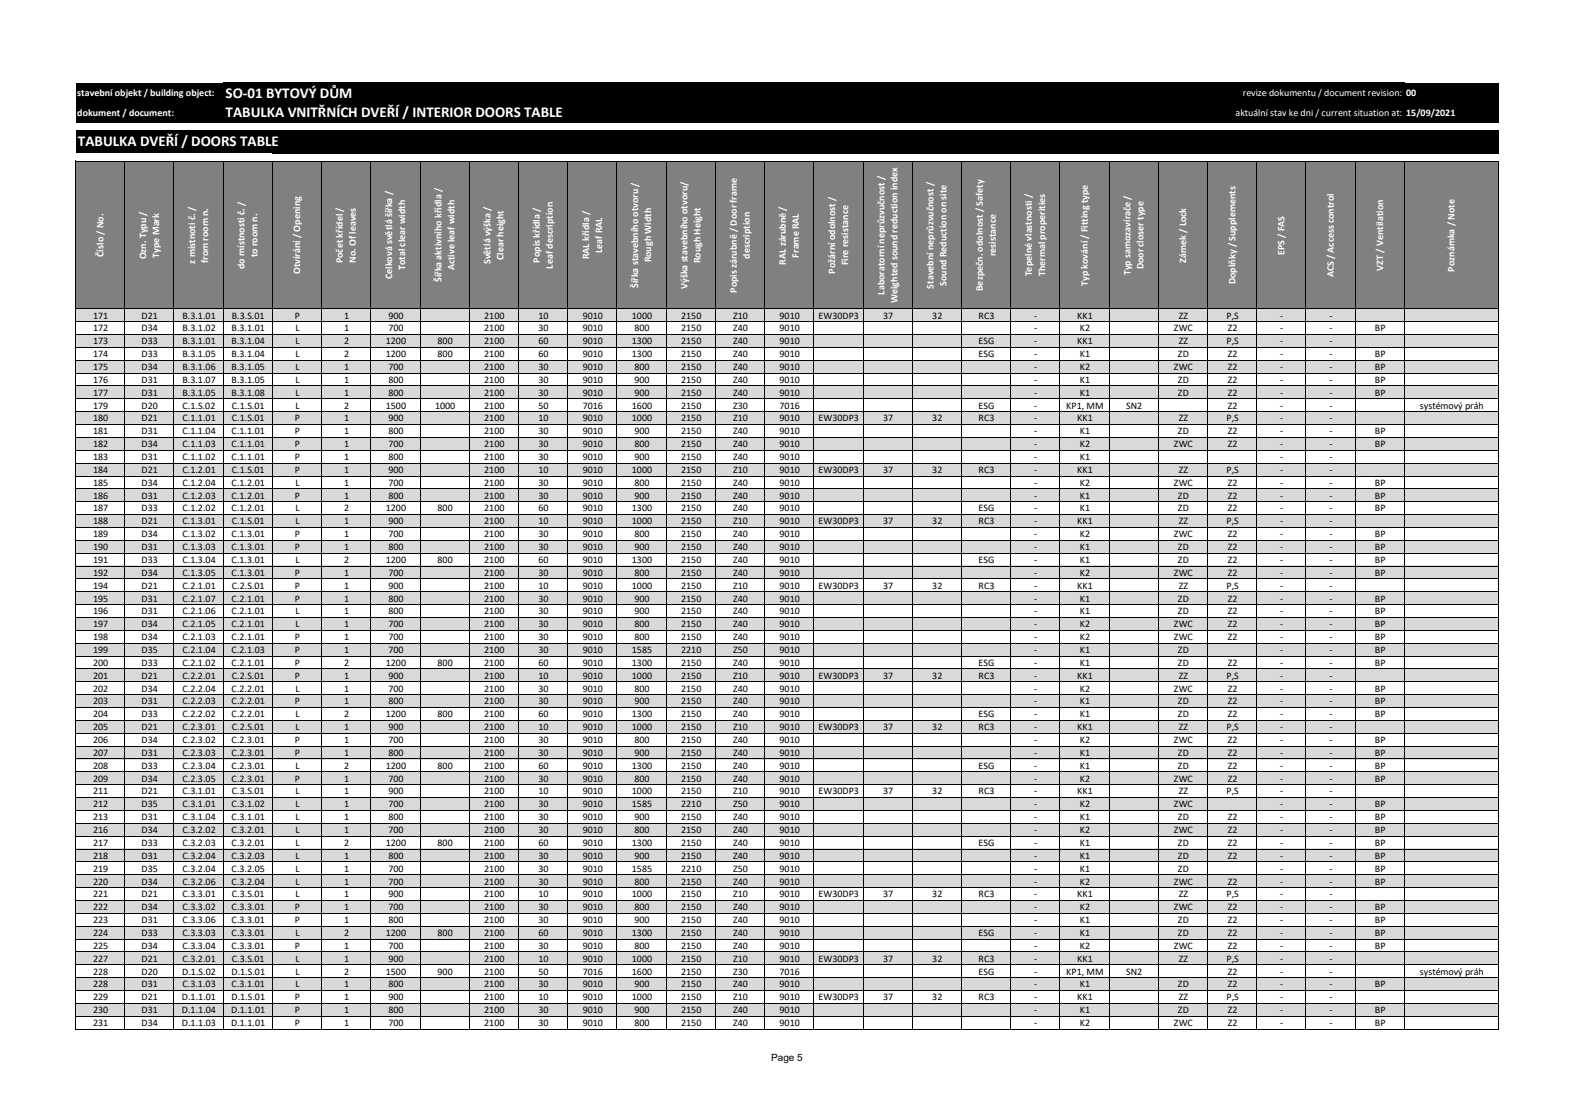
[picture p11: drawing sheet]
<svg xmlns="http://www.w3.org/2000/svg" width="420mm" height="297mm" viewBox="0 0 420 297" stroke-linecap="round" stroke-linejoin="round" font-family="sans-serif">
<defs><g id="words">
<g font-size="4" fill="#fff">
<text x="60.2" y="26.1">SO-01 BYTOVÝ DŮM</text>
<text x="60.2" y="31.3">TABULKA VNITŘNÍCH DVEŘÍ / INTERIOR DOORS TABLE</text>
<text x="20.8" y="38.9">TABULKA DVEŘÍ / DOORS TABLE</text>
</g>
<g font-size="2.7" fill="#fff">
<text x="20.6" y="25.7">stavební objekt / building object:</text>
<text x="331.4" y="25.7">revize dokumentu / document revision: 00</text>
<text x="20.6" y="30.9">dokument / document:</text>
<text x="329.5" y="30.9">aktuální stav ke dni / current situation at: 15/09/2021</text>
<text x="27.6" y="68.5" transform="rotate(-90 27.6 68.5)">Číslo / No.</text>
<text x="38.9" y="69.2" transform="rotate(-90 38.9 69.2)">Ozn. Typu /</text>
<text x="42.4" y="68.7" transform="rotate(-90 42.4 68.7)">Type Mark</text>
<text x="52.1" y="70.3" transform="rotate(-90 52.1 70.3)">z místnoti č. /</text>
<text x="55.5" y="70.1" transform="rotate(-90 55.5 70.1)">from room n.</text>
<text x="65.2" y="71.7" transform="rotate(-90 65.2 71.7)">do místnosti č. /</text>
<text x="68.7" y="68.6" transform="rotate(-90 68.7 68.6)">to room n.</text>
<text x="91.4" y="70.2" transform="rotate(-90 91.4 70.2)">Počet křídel /</text>
<text x="94.9" y="70.2" transform="rotate(-90 94.9 70.2)">No. Of leaves</text>
<text x="130.8" y="70.4" transform="rotate(-90 130.8 70.4)">Světlá výška /</text>
<text x="134.3" y="69.4" transform="rotate(-90 134.3 69.4)">Clear height</text>
<text x="144" y="70" transform="rotate(-90 144 70)">Popis křídla /</text>
<text x="147.4" y="71.6" transform="rotate(-90 147.4 71.6)">Leaf description</text>
<text x="157.1" y="69.1" transform="rotate(-90 157.1 69.1)">RAL křídla /</text>
<text x="160.5" y="67.5" transform="rotate(-90 160.5 67.5)">Leaf RAL</text>
<text x="173.7" y="70" transform="rotate(-90 173.7 70)">Rough Width</text>
<text x="186.8" y="70.2" transform="rotate(-90 186.8 70.2)">Rough Height</text>
<text x="199.9" y="69" transform="rotate(-90 199.9 69)">description</text>
<text x="209.6" y="70.5" transform="rotate(-90 209.6 70.5)">RAL zárubně /</text>
<text x="213" y="68.7" transform="rotate(-90 213 68.7)">Frame RAL</text>
<text x="226.2" y="70.7" transform="rotate(-90 226.2 70.7)">Fire resistance</text>
<text x="265.5" y="68.3" transform="rotate(-90 265.5 68.3)">resistance</text>
<text x="304.9" y="71.8" transform="rotate(-90 304.9 71.8)">Door closer type</text>
<text x="316.3" y="70.1" transform="rotate(-90 316.3 70.1)">Zámek / Lock</text>
<text x="342.6" y="68" transform="rotate(-90 342.6 68)">EPS / FAS</text>
<text x="80.1" y="73.1" transform="rotate(-90 80.1 73.1)">Otvírání / Opening</text>
<text x="104.6" y="74.4" transform="rotate(-90 104.6 74.4)">Celková světlá šířka /</text>
<text x="108" y="72" transform="rotate(-90 108 72)">Total clear width</text>
<text x="117.7" y="75.2" transform="rotate(-90 117.7 75.2)">Šířka aktivního křídla /</text>
<text x="121.2" y="72.1" transform="rotate(-90 121.2 72.1)">Active leaf width</text>
<text x="170.2" y="76.8" transform="rotate(-90 170.2 76.8)">Šířka stavebního otvoru /</text>
<text x="183.3" y="77.1" transform="rotate(-90 183.3 77.1)">Výška stavebního otvoru/</text>
<text x="222.7" y="72.9" transform="rotate(-90 222.7 72.9)">Požární odolnost /</text>
<text x="248.9" y="76.9" transform="rotate(-90 248.9 76.9)">Stavební neprůzvučnost /</text>
<text x="252.4" y="76.2" transform="rotate(-90 252.4 76.2)">Sound Reduction on site</text>
<text x="262.1" y="77.6" transform="rotate(-90 262.1 77.6)">Bezpečn. odolnost / Safety</text>
<text x="275.2" y="73.7" transform="rotate(-90 275.2 73.7)">Tepelné vlastnosti /</text>
<text x="278.7" y="73.7" transform="rotate(-90 278.7 73.7)">Thermal properities</text>
<text x="290.1" y="76.2" transform="rotate(-90 290.1 76.2)">Typ kování / Fitting type</text>
<text x="301.4" y="73.4" transform="rotate(-90 301.4 73.4)">Typ samozavírače /</text>
<text x="329.4" y="75.8" transform="rotate(-90 329.4 75.8)">Doplňky / Supplements</text>
<text x="355.7" y="74" transform="rotate(-90 355.7 74)">ACS / Access control</text>
<text x="368.8" y="72.1" transform="rotate(-90 368.8 72.1)">VZT / Ventilation</text>
<text x="387.9" y="72.4" transform="rotate(-90 387.9 72.4)">Poznámka / Note</text>
<text x="196.4" y="78.1" transform="rotate(-90 196.4 78.1)">Popis zárubně / Door frame</text>
<text x="235.8" y="78.5" transform="rotate(-90 235.8 78.5)">Laboratorní neprůzvučnost /</text>
<text x="239.3" y="80.9" transform="rotate(-90 239.3 80.9)">Weighted sound reduction index</text>
</g>
<g font-size="2.7">
<text x="24.8" y="84.9">171</text>
<text x="24.8" y="88.4">172</text>
<text x="37.8" y="84.9">D21</text>
<text x="37.8" y="88.4">D34</text>
<text x="48.6" y="84.9">B.3.1.01</text>
<text x="48.6" y="88.4">B.3.1.02</text>
<text x="61.8" y="88.4">B.3.1.01</text>
<text x="61.8" y="84.9">B.3.S.01</text>
<text x="78.6" y="84.9">P</text>
<text x="78.8" y="88.4">L</text>
<text x="91.8" y="84.9">1</text>
<text x="91.8" y="88.4">1</text>
<text x="103.6" y="84.9">900</text>
<text x="103.6" y="88.4">700</text>
<text x="129.1" y="84.9">2100</text>
<text x="129.1" y="88.4">2100</text>
<text x="143.6" y="84.9">10</text>
<text x="143.6" y="88.4">30</text>
<text x="155.4" y="84.9">9010</text>
<text x="155.4" y="88.4">9010</text>
<text x="168.5" y="84.9">1000</text>
<text x="169.2" y="88.4">800</text>
<text x="181.6" y="84.9">2150</text>
<text x="181.6" y="88.4">2150</text>
<text x="195.5" y="84.9">Z10</text>
<text x="195.5" y="88.4">Z40</text>
<text x="207.9" y="84.9">9010</text>
<text x="207.9" y="88.4">9010</text>
<text x="218.3" y="84.9">EW30DP3</text>
<text x="235.5" y="84.9">37</text>
<text x="248.6" y="84.9">32</text>
<text x="261" y="84.9">RC3</text>
<text x="275.8" y="84.9">-</text>
<text x="275.8" y="88.4">-</text>
<text x="287.3" y="84.9">KK1</text>
<text x="287.9" y="88.4">K2</text>
<text x="313" y="88.4">ZWC</text>
<text x="314.3" y="84.9">ZZ</text>
<text x="327.1" y="84.9">P,S</text>
<text x="327.4" y="88.4">Z2</text>
<text x="341.4" y="84.9">-</text>
<text x="341.4" y="88.4">-</text>
<text x="354.5" y="84.9">-</text>
<text x="354.5" y="88.4">-</text>
<text x="366.6" y="88.4">BP</text>
<text x="24.8" y="91.8">173</text>
<text x="24.8" y="95.2">174</text>
<text x="37.8" y="91.8">D33</text>
<text x="37.8" y="95.2">D33</text>
<text x="48.6" y="91.8">B.3.1.01</text>
<text x="48.6" y="95.2">B.3.1.05</text>
<text x="61.8" y="91.8">B.3.1.04</text>
<text x="61.8" y="95.2">B.3.1.04</text>
<text x="78.8" y="91.8">L</text>
<text x="78.8" y="95.2">L</text>
<text x="91.8" y="91.8">2</text>
<text x="91.8" y="95.2">2</text>
<text x="102.9" y="91.8">1200</text>
<text x="102.9" y="95.2">1200</text>
<text x="116.7" y="91.8">800</text>
<text x="116.7" y="95.2">800</text>
<text x="129.1" y="91.8">2100</text>
<text x="129.1" y="95.2">2100</text>
<text x="143.6" y="91.8">60</text>
<text x="143.6" y="95.2">60</text>
<text x="155.4" y="91.8">9010</text>
<text x="155.4" y="95.2">9010</text>
<text x="168.5" y="91.8">1300</text>
<text x="168.5" y="95.2">1300</text>
<text x="181.6" y="91.8">2150</text>
<text x="181.6" y="95.2">2150</text>
<text x="195.5" y="91.8">Z40</text>
<text x="195.5" y="95.2">Z40</text>
<text x="207.9" y="91.8">9010</text>
<text x="207.9" y="95.2">9010</text>
<text x="261" y="91.8">ESG</text>
<text x="261" y="95.2">ESG</text>
<text x="275.8" y="91.8">-</text>
<text x="275.8" y="95.2">-</text>
<text x="287.3" y="91.8">KK1</text>
<text x="287.9" y="95.2">K1</text>
<text x="314.1" y="95.2">ZD</text>
<text x="314.3" y="91.8">ZZ</text>
<text x="327.1" y="91.8">P,S</text>
<text x="327.4" y="95.2">Z2</text>
<text x="341.4" y="91.8">-</text>
<text x="341.4" y="95.2">-</text>
<text x="354.5" y="91.8">-</text>
<text x="354.5" y="95.2">-</text>
<text x="366.6" y="95.2">BP</text>
<text x="24.8" y="98.7">175</text>
<text x="37.8" y="98.7">D34</text>
<text x="48.6" y="98.7">B.3.1.06</text>
<text x="61.8" y="98.7">B.3.1.05</text>
<text x="78.8" y="98.7">L</text>
<text x="91.8" y="98.7">1</text>
<text x="103.6" y="98.7">700</text>
<text x="129.1" y="98.7">2100</text>
<text x="143.6" y="98.7">30</text>
<text x="155.4" y="98.7">9010</text>
<text x="169.2" y="98.7">800</text>
<text x="181.6" y="98.7">2150</text>
<text x="195.5" y="98.7">Z40</text>
<text x="207.9" y="98.7">9010</text>
<text x="275.8" y="98.7">-</text>
<text x="287.9" y="98.7">K2</text>
<text x="313" y="98.7">ZWC</text>
<text x="327.4" y="98.7">Z2</text>
<text x="341.4" y="98.7">-</text>
<text x="354.5" y="98.7">-</text>
<text x="366.6" y="98.7">BP</text>
<text x="24.8" y="102.1">176</text>
<text x="24.8" y="105.5">177</text>
<text x="37.8" y="102.1">D31</text>
<text x="37.8" y="105.5">D31</text>
<text x="48.6" y="102.1">B.3.1.07</text>
<text x="48.6" y="105.5">B.3.1.05</text>
<text x="61.8" y="102.1">B.3.1.05</text>
<text x="61.8" y="105.5">B.3.1.08</text>
<text x="78.8" y="102.1">L</text>
<text x="78.8" y="105.5">L</text>
<text x="91.8" y="102.1">1</text>
<text x="91.8" y="105.5">1</text>
<text x="103.6" y="102.1">800</text>
<text x="103.6" y="105.5">800</text>
<text x="129.1" y="102.1">2100</text>
<text x="129.1" y="105.5">2100</text>
<text x="143.6" y="102.1">30</text>
<text x="143.6" y="105.5">30</text>
<text x="155.4" y="102.1">9010</text>
<text x="155.4" y="105.5">9010</text>
<text x="169.2" y="102.1">900</text>
<text x="169.2" y="105.5">900</text>
<text x="181.6" y="102.1">2150</text>
<text x="181.6" y="105.5">2150</text>
<text x="195.5" y="102.1">Z40</text>
<text x="195.5" y="105.5">Z40</text>
<text x="207.9" y="102.1">9010</text>
<text x="207.9" y="105.5">9010</text>
<text x="275.8" y="102.1">-</text>
<text x="275.8" y="105.5">-</text>
<text x="287.9" y="102.1">K1</text>
<text x="287.9" y="105.5">K1</text>
<text x="314.1" y="102.1">ZD</text>
<text x="314.1" y="105.5">ZD</text>
<text x="327.4" y="102.1">Z2</text>
<text x="327.4" y="105.5">Z2</text>
<text x="341.4" y="102.1">-</text>
<text x="341.4" y="105.5">-</text>
<text x="354.5" y="102.1">-</text>
<text x="354.5" y="105.5">-</text>
<text x="366.6" y="102.1">BP</text>
<text x="366.6" y="105.5">BP</text>
<text x="24.8" y="108.9">179</text>
<text x="24.8" y="112.4">180</text>
<text x="37.8" y="108.9">D20</text>
<text x="37.8" y="112.4">D21</text>
<text x="48.6" y="112.4">C.1.1.01</text>
<text x="48.7" y="108.9">C.1.S.02</text>
<text x="61.8" y="108.9">C.1.S.01</text>
<text x="61.8" y="112.4">C.1.S.01</text>
<text x="78.6" y="112.4">P</text>
<text x="78.8" y="108.9">L</text>
<text x="91.8" y="108.9">2</text>
<text x="91.8" y="112.4">1</text>
<text x="102.9" y="108.9">1500</text>
<text x="103.6" y="112.4">900</text>
<text x="116" y="108.9">1000</text>
<text x="129.1" y="108.9">2100</text>
<text x="129.1" y="112.4">2100</text>
<text x="143.6" y="108.9">50</text>
<text x="143.6" y="112.4">10</text>
<text x="155.4" y="108.9">7016</text>
<text x="155.4" y="112.4">9010</text>
<text x="168.5" y="108.9">1600</text>
<text x="168.5" y="112.4">1000</text>
<text x="181.6" y="108.9">2150</text>
<text x="181.6" y="112.4">2150</text>
<text x="195.5" y="108.9">Z30</text>
<text x="195.5" y="112.4">Z10</text>
<text x="207.9" y="108.9">7016</text>
<text x="207.9" y="112.4">9010</text>
<text x="218.3" y="112.4">EW30DP3</text>
<text x="235.5" y="112.4">37</text>
<text x="248.6" y="112.4">32</text>
<text x="261" y="108.9">ESG</text>
<text x="261" y="112.4">RC3</text>
<text x="275.8" y="108.9">-</text>
<text x="275.8" y="112.4">-</text>
<text x="284.3" y="108.9">KP1, MM</text>
<text x="287.3" y="112.4">KK1</text>
<text x="300.3" y="108.9">SN2</text>
<text x="314.3" y="112.4">ZZ</text>
<text x="327.1" y="112.4">P,S</text>
<text x="327.4" y="108.9">Z2</text>
<text x="341.4" y="108.9">-</text>
<text x="341.4" y="112.4">-</text>
<text x="354.5" y="108.9">-</text>
<text x="354.5" y="112.4">-</text>
<text x="378.6" y="108.9">systémový práh</text>
<text x="24.8" y="115.8">181</text>
<text x="24.8" y="119.2">182</text>
<text x="37.8" y="115.8">D31</text>
<text x="37.8" y="119.2">D34</text>
<text x="48.6" y="115.8">C.1.1.04</text>
<text x="48.6" y="119.2">C.1.1.03</text>
<text x="61.8" y="115.8">C.1.1.01</text>
<text x="61.8" y="119.2">C.1.1.01</text>
<text x="78.6" y="115.8">P</text>
<text x="78.6" y="119.2">P</text>
<text x="91.8" y="115.8">1</text>
<text x="91.8" y="119.2">1</text>
<text x="103.6" y="115.8">800</text>
<text x="103.6" y="119.2">700</text>
<text x="129.1" y="115.8">2100</text>
<text x="129.1" y="119.2">2100</text>
<text x="143.6" y="115.8">30</text>
<text x="143.6" y="119.2">30</text>
<text x="155.4" y="115.8">9010</text>
<text x="155.4" y="119.2">9010</text>
<text x="169.2" y="115.8">900</text>
<text x="169.2" y="119.2">800</text>
<text x="181.6" y="115.8">2150</text>
<text x="181.6" y="119.2">2150</text>
<text x="195.5" y="115.8">Z40</text>
<text x="195.5" y="119.2">Z40</text>
<text x="207.9" y="115.8">9010</text>
<text x="207.9" y="119.2">9010</text>
<text x="275.8" y="115.8">-</text>
<text x="275.8" y="119.2">-</text>
<text x="287.9" y="115.8">K1</text>
<text x="287.9" y="119.2">K2</text>
<text x="313" y="119.2">ZWC</text>
<text x="314.1" y="115.8">ZD</text>
<text x="327.4" y="115.8">Z2</text>
<text x="327.4" y="119.2">Z2</text>
<text x="341.4" y="115.8">-</text>
<text x="341.4" y="119.2">-</text>
<text x="354.5" y="115.8">-</text>
<text x="354.5" y="119.2">-</text>
<text x="366.6" y="115.8">BP</text>
<text x="366.6" y="119.2">BP</text>
<text x="24.8" y="122.7">183</text>
<text x="37.8" y="122.7">D31</text>
<text x="48.6" y="122.7">C.1.1.02</text>
<text x="61.8" y="122.7">C.1.1.01</text>
<text x="78.6" y="122.7">P</text>
<text x="91.8" y="122.7">1</text>
<text x="103.6" y="122.7">800</text>
<text x="129.1" y="122.7">2100</text>
<text x="143.6" y="122.7">30</text>
<text x="155.4" y="122.7">9010</text>
<text x="169.2" y="122.7">900</text>
<text x="181.6" y="122.7">2150</text>
<text x="195.5" y="122.7">Z40</text>
<text x="207.9" y="122.7">9010</text>
<text x="275.8" y="122.7">-</text>
<text x="287.9" y="122.7">K1</text>
<text x="341.4" y="122.7">-</text>
<text x="354.5" y="122.7">-</text>
<text x="24.8" y="126.1">184</text>
<text x="24.8" y="129.5">185</text>
<text x="37.8" y="126.1">D21</text>
<text x="37.8" y="129.5">D34</text>
<text x="48.6" y="126.1">C.1.2.01</text>
<text x="48.6" y="129.5">C.1.2.04</text>
<text x="61.8" y="129.5">C.1.2.01</text>
<text x="61.8" y="126.1">C.1.S.01</text>
<text x="78.6" y="126.1">P</text>
<text x="78.8" y="129.5">L</text>
<text x="91.8" y="126.1">1</text>
<text x="91.8" y="129.5">1</text>
<text x="103.6" y="126.1">900</text>
<text x="103.6" y="129.5">700</text>
<text x="129.1" y="126.1">2100</text>
<text x="129.1" y="129.5">2100</text>
<text x="143.6" y="126.1">10</text>
<text x="143.6" y="129.5">30</text>
<text x="155.4" y="126.1">9010</text>
<text x="155.4" y="129.5">9010</text>
<text x="168.5" y="126.1">1000</text>
<text x="169.2" y="129.5">800</text>
<text x="181.6" y="126.1">2150</text>
<text x="181.6" y="129.5">2150</text>
<text x="195.5" y="126.1">Z10</text>
<text x="195.5" y="129.5">Z40</text>
<text x="207.9" y="126.1">9010</text>
<text x="207.9" y="129.5">9010</text>
<text x="218.3" y="126.1">EW30DP3</text>
<text x="235.5" y="126.1">37</text>
<text x="248.6" y="126.1">32</text>
<text x="261" y="126.1">RC3</text>
<text x="275.8" y="126.1">-</text>
<text x="275.8" y="129.5">-</text>
<text x="287.3" y="126.1">KK1</text>
<text x="287.9" y="129.5">K2</text>
<text x="313" y="129.5">ZWC</text>
<text x="314.3" y="126.1">ZZ</text>
<text x="327.1" y="126.1">P,S</text>
<text x="327.4" y="129.5">Z2</text>
<text x="341.4" y="126.1">-</text>
<text x="341.4" y="129.5">-</text>
<text x="354.5" y="126.1">-</text>
<text x="354.5" y="129.5">-</text>
<text x="366.6" y="129.5">BP</text>
<text x="24.8" y="132.9">186</text>
<text x="24.8" y="136.4">187</text>
<text x="37.8" y="132.9">D31</text>
<text x="37.8" y="136.4">D33</text>
<text x="48.6" y="132.9">C.1.2.03</text>
<text x="48.6" y="136.4">C.1.2.02</text>
<text x="61.8" y="132.9">C.1.2.01</text>
<text x="61.8" y="136.4">C.1.2.01</text>
<text x="78.6" y="132.9">P</text>
<text x="78.8" y="136.4">L</text>
<text x="91.8" y="132.9">1</text>
<text x="91.8" y="136.4">2</text>
<text x="102.9" y="136.4">1200</text>
<text x="103.6" y="132.9">800</text>
<text x="116.7" y="136.4">800</text>
<text x="129.1" y="132.9">2100</text>
<text x="129.1" y="136.4">2100</text>
<text x="143.6" y="132.9">30</text>
<text x="143.6" y="136.4">60</text>
<text x="155.4" y="132.9">9010</text>
<text x="155.4" y="136.4">9010</text>
<text x="168.5" y="136.4">1300</text>
<text x="169.2" y="132.9">900</text>
<text x="181.6" y="132.9">2150</text>
<text x="181.6" y="136.4">2150</text>
<text x="195.5" y="132.9">Z40</text>
<text x="195.5" y="136.4">Z40</text>
<text x="207.9" y="132.9">9010</text>
<text x="207.9" y="136.4">9010</text>
<text x="261" y="136.4">ESG</text>
<text x="275.8" y="132.9">-</text>
<text x="275.8" y="136.4">-</text>
<text x="287.9" y="132.9">K1</text>
<text x="287.9" y="136.4">K1</text>
<text x="314.1" y="132.9">ZD</text>
<text x="314.1" y="136.4">ZD</text>
<text x="327.4" y="132.9">Z2</text>
<text x="327.4" y="136.4">Z2</text>
<text x="341.4" y="132.9">-</text>
<text x="341.4" y="136.4">-</text>
<text x="354.5" y="132.9">-</text>
<text x="354.5" y="136.4">-</text>
<text x="366.6" y="132.9">BP</text>
<text x="366.6" y="136.4">BP</text>
<text x="24.8" y="139.8">188</text>
<text x="24.8" y="143.2">189</text>
<text x="37.8" y="139.8">D21</text>
<text x="37.8" y="143.2">D34</text>
<text x="48.6" y="139.8">C.1.3.01</text>
<text x="48.6" y="143.2">C.1.3.02</text>
<text x="61.8" y="143.2">C.1.3.01</text>
<text x="61.8" y="139.8">C.1.S.01</text>
<text x="78.6" y="143.2">P</text>
<text x="78.8" y="139.8">L</text>
<text x="91.8" y="139.8">1</text>
<text x="91.8" y="143.2">1</text>
<text x="103.6" y="139.8">900</text>
<text x="103.6" y="143.2">700</text>
<text x="129.1" y="139.8">2100</text>
<text x="129.1" y="143.2">2100</text>
<text x="143.6" y="139.8">10</text>
<text x="143.6" y="143.2">30</text>
<text x="155.4" y="139.8">9010</text>
<text x="155.4" y="143.2">9010</text>
<text x="168.5" y="139.8">1000</text>
<text x="169.2" y="143.2">800</text>
<text x="181.6" y="139.8">2150</text>
<text x="181.6" y="143.2">2150</text>
<text x="195.5" y="139.8">Z10</text>
<text x="195.5" y="143.2">Z40</text>
<text x="207.9" y="139.8">9010</text>
<text x="207.9" y="143.2">9010</text>
<text x="218.3" y="139.8">EW30DP3</text>
<text x="235.5" y="139.8">37</text>
<text x="248.6" y="139.8">32</text>
<text x="261" y="139.8">RC3</text>
<text x="275.8" y="139.8">-</text>
<text x="275.8" y="143.2">-</text>
<text x="287.3" y="139.8">KK1</text>
<text x="287.9" y="143.2">K2</text>
<text x="313" y="143.2">ZWC</text>
<text x="314.3" y="139.8">ZZ</text>
<text x="327.1" y="139.8">P,S</text>
<text x="327.4" y="143.2">Z2</text>
<text x="341.4" y="139.8">-</text>
<text x="341.4" y="143.2">-</text>
<text x="354.5" y="139.8">-</text>
<text x="354.5" y="143.2">-</text>
<text x="366.6" y="143.2">BP</text>
<text x="24.8" y="146.7">190</text>
<text x="37.8" y="146.7">D31</text>
<text x="48.6" y="146.7">C.1.3.03</text>
<text x="61.8" y="146.7">C.1.3.01</text>
<text x="78.6" y="146.7">P</text>
<text x="91.8" y="146.7">1</text>
<text x="103.6" y="146.7">800</text>
<text x="129.1" y="146.7">2100</text>
<text x="143.6" y="146.7">30</text>
<text x="155.4" y="146.7">9010</text>
<text x="169.2" y="146.7">900</text>
<text x="181.6" y="146.7">2150</text>
<text x="195.5" y="146.7">Z40</text>
<text x="207.9" y="146.7">9010</text>
<text x="275.8" y="146.7">-</text>
<text x="287.9" y="146.7">K1</text>
<text x="314.1" y="146.7">ZD</text>
<text x="327.4" y="146.7">Z2</text>
<text x="341.4" y="146.7">-</text>
<text x="354.5" y="146.7">-</text>
<text x="366.6" y="146.7">BP</text>
<text x="24.8" y="150.1">191</text>
<text x="24.8" y="153.5">192</text>
<text x="37.8" y="150.1">D33</text>
<text x="37.8" y="153.5">D34</text>
<text x="48.6" y="150.1">C.1.3.04</text>
<text x="48.6" y="153.5">C.1.3.05</text>
<text x="61.8" y="150.1">C.1.3.01</text>
<text x="61.8" y="153.5">C.1.3.01</text>
<text x="78.6" y="153.5">P</text>
<text x="78.8" y="150.1">L</text>
<text x="91.8" y="150.1">2</text>
<text x="91.8" y="153.5">1</text>
<text x="102.9" y="150.1">1200</text>
<text x="103.6" y="153.5">700</text>
<text x="116.7" y="150.1">800</text>
<text x="129.1" y="150.1">2100</text>
<text x="129.1" y="153.5">2100</text>
<text x="143.6" y="150.1">60</text>
<text x="143.6" y="153.5">30</text>
<text x="155.4" y="150.1">9010</text>
<text x="155.4" y="153.5">9010</text>
<text x="168.5" y="150.1">1300</text>
<text x="169.2" y="153.5">800</text>
<text x="181.6" y="150.1">2150</text>
<text x="181.6" y="153.5">2150</text>
<text x="195.5" y="150.1">Z40</text>
<text x="195.5" y="153.5">Z40</text>
<text x="207.9" y="150.1">9010</text>
<text x="207.9" y="153.5">9010</text>
<text x="261" y="150.1">ESG</text>
<text x="275.8" y="150.1">-</text>
<text x="275.8" y="153.5">-</text>
<text x="287.9" y="150.1">K1</text>
<text x="287.9" y="153.5">K2</text>
<text x="313" y="153.5">ZWC</text>
<text x="314.1" y="150.1">ZD</text>
<text x="327.4" y="150.1">Z2</text>
<text x="327.4" y="153.5">Z2</text>
<text x="341.4" y="150.1">-</text>
<text x="341.4" y="153.5">-</text>
<text x="354.5" y="150.1">-</text>
<text x="354.5" y="153.5">-</text>
<text x="366.6" y="150.1">BP</text>
<text x="366.6" y="153.5">BP</text>
<text x="24.8" y="156.9">194</text>
<text x="24.8" y="160.4">195</text>
<text x="37.8" y="156.9">D21</text>
<text x="37.8" y="160.4">D31</text>
<text x="48.6" y="156.9">C.2.1.01</text>
<text x="48.6" y="160.4">C.2.1.07</text>
<text x="61.8" y="160.4">C.2.1.01</text>
<text x="61.8" y="156.9">C.2.S.01</text>
<text x="78.6" y="156.9">P</text>
<text x="78.6" y="160.4">P</text>
<text x="91.8" y="156.9">1</text>
<text x="91.8" y="160.4">1</text>
<text x="103.6" y="156.9">900</text>
<text x="103.6" y="160.4">800</text>
<text x="129.1" y="156.9">2100</text>
<text x="129.1" y="160.4">2100</text>
<text x="143.6" y="156.9">10</text>
<text x="143.6" y="160.4">30</text>
<text x="155.4" y="156.9">9010</text>
<text x="155.4" y="160.4">9010</text>
<text x="168.5" y="156.9">1000</text>
<text x="169.2" y="160.4">900</text>
<text x="181.6" y="156.9">2150</text>
<text x="181.6" y="160.4">2150</text>
<text x="195.5" y="156.9">Z10</text>
<text x="195.5" y="160.4">Z40</text>
<text x="207.9" y="156.9">9010</text>
<text x="207.9" y="160.4">9010</text>
<text x="218.3" y="156.9">EW30DP3</text>
<text x="235.5" y="156.9">37</text>
<text x="248.6" y="156.9">32</text>
<text x="261" y="156.9">RC3</text>
<text x="275.8" y="156.9">-</text>
<text x="275.8" y="160.4">-</text>
<text x="287.3" y="156.9">KK1</text>
<text x="287.9" y="160.4">K1</text>
<text x="314.1" y="160.4">ZD</text>
<text x="314.3" y="156.9">ZZ</text>
<text x="327.1" y="156.9">P,S</text>
<text x="327.4" y="160.4">Z2</text>
<text x="341.4" y="156.9">-</text>
<text x="341.4" y="160.4">-</text>
<text x="354.5" y="156.9">-</text>
<text x="354.5" y="160.4">-</text>
<text x="366.6" y="160.4">BP</text>
<text x="24.8" y="163.8">196</text>
<text x="24.8" y="167.2">197</text>
<text x="37.8" y="163.8">D31</text>
<text x="37.8" y="167.2">D34</text>
<text x="48.6" y="163.8">C.2.1.06</text>
<text x="48.6" y="167.2">C.2.1.05</text>
<text x="61.8" y="163.8">C.2.1.01</text>
<text x="61.8" y="167.2">C.2.1.01</text>
<text x="78.8" y="163.8">L</text>
<text x="78.8" y="167.2">L</text>
<text x="91.8" y="163.8">1</text>
<text x="91.8" y="167.2">1</text>
<text x="103.6" y="163.8">800</text>
<text x="103.6" y="167.2">700</text>
<text x="129.1" y="163.8">2100</text>
<text x="129.1" y="167.2">2100</text>
<text x="143.6" y="163.8">30</text>
<text x="143.6" y="167.2">30</text>
<text x="155.4" y="163.8">9010</text>
<text x="155.4" y="167.2">9010</text>
<text x="169.2" y="163.8">900</text>
<text x="169.2" y="167.2">800</text>
<text x="181.6" y="163.8">2150</text>
<text x="181.6" y="167.2">2150</text>
<text x="195.5" y="163.8">Z40</text>
<text x="195.5" y="167.2">Z40</text>
<text x="207.9" y="163.8">9010</text>
<text x="207.9" y="167.2">9010</text>
<text x="275.8" y="163.8">-</text>
<text x="275.8" y="167.2">-</text>
<text x="287.9" y="163.8">K1</text>
<text x="287.9" y="167.2">K2</text>
<text x="313" y="167.2">ZWC</text>
<text x="314.1" y="163.8">ZD</text>
<text x="327.4" y="163.8">Z2</text>
<text x="327.4" y="167.2">Z2</text>
<text x="341.4" y="163.8">-</text>
<text x="341.4" y="167.2">-</text>
<text x="354.5" y="163.8">-</text>
<text x="354.5" y="167.2">-</text>
<text x="366.6" y="163.8">BP</text>
<text x="366.6" y="167.2">BP</text>
<text x="24.8" y="170.7">198</text>
<text x="37.8" y="170.7">D34</text>
<text x="48.6" y="170.7">C.2.1.03</text>
<text x="61.8" y="170.7">C.2.1.01</text>
<text x="78.6" y="170.7">P</text>
<text x="91.8" y="170.7">1</text>
<text x="103.6" y="170.7">700</text>
<text x="129.1" y="170.7">2100</text>
<text x="143.6" y="170.7">30</text>
<text x="155.4" y="170.7">9010</text>
<text x="169.2" y="170.7">800</text>
<text x="181.6" y="170.7">2150</text>
<text x="195.5" y="170.7">Z40</text>
<text x="207.9" y="170.7">9010</text>
<text x="275.8" y="170.7">-</text>
<text x="287.9" y="170.7">K2</text>
<text x="313" y="170.7">ZWC</text>
<text x="327.4" y="170.7">Z2</text>
<text x="341.4" y="170.7">-</text>
<text x="354.5" y="170.7">-</text>
<text x="366.6" y="170.7">BP</text>
<text x="24.8" y="174.1">199</text>
<text x="24.8" y="177.5">200</text>
<text x="37.8" y="174.1">D35</text>
<text x="37.8" y="177.5">D33</text>
<text x="48.6" y="174.1">C.2.1.04</text>
<text x="48.6" y="177.5">C.2.1.02</text>
<text x="61.8" y="174.1">C.2.1.03</text>
<text x="61.8" y="177.5">C.2.1.01</text>
<text x="78.6" y="174.1">P</text>
<text x="78.6" y="177.5">P</text>
<text x="91.8" y="174.1">1</text>
<text x="91.8" y="177.5">2</text>
<text x="102.9" y="177.5">1200</text>
<text x="103.6" y="174.1">700</text>
<text x="116.7" y="177.5">800</text>
<text x="129.1" y="174.1">2100</text>
<text x="129.1" y="177.5">2100</text>
<text x="143.6" y="174.1">30</text>
<text x="143.6" y="177.5">60</text>
<text x="155.4" y="174.1">9010</text>
<text x="155.4" y="177.5">9010</text>
<text x="168.5" y="174.1">1585</text>
<text x="168.5" y="177.5">1300</text>
<text x="181.6" y="174.1">2210</text>
<text x="181.6" y="177.5">2150</text>
<text x="195.5" y="174.1">Z50</text>
<text x="195.5" y="177.5">Z40</text>
<text x="207.9" y="174.1">9010</text>
<text x="207.9" y="177.5">9010</text>
<text x="261" y="177.5">ESG</text>
<text x="275.8" y="174.1">-</text>
<text x="275.8" y="177.5">-</text>
<text x="287.9" y="174.1">K1</text>
<text x="287.9" y="177.5">K1</text>
<text x="314.1" y="174.1">ZD</text>
<text x="314.1" y="177.5">ZD</text>
<text x="327.4" y="177.5">Z2</text>
<text x="341.4" y="174.1">-</text>
<text x="341.4" y="177.5">-</text>
<text x="354.5" y="174.1">-</text>
<text x="354.5" y="177.5">-</text>
<text x="366.6" y="174.1">BP</text>
<text x="366.6" y="177.5">BP</text>
<text x="24.8" y="181">201</text>
<text x="24.8" y="184.4">202</text>
<text x="37.8" y="181">D21</text>
<text x="37.8" y="184.4">D34</text>
<text x="48.6" y="181">C.2.2.01</text>
<text x="48.6" y="184.4">C.2.2.04</text>
<text x="61.8" y="184.4">C.2.2.01</text>
<text x="61.8" y="181">C.2.S.01</text>
<text x="78.6" y="181">P</text>
<text x="78.8" y="184.4">L</text>
<text x="91.8" y="181">1</text>
<text x="91.8" y="184.4">1</text>
<text x="103.6" y="181">900</text>
<text x="103.6" y="184.4">700</text>
<text x="129.1" y="181">2100</text>
<text x="129.1" y="184.4">2100</text>
<text x="143.6" y="181">10</text>
<text x="143.6" y="184.4">30</text>
<text x="155.4" y="181">9010</text>
<text x="155.4" y="184.4">9010</text>
<text x="168.5" y="181">1000</text>
<text x="169.2" y="184.4">800</text>
<text x="181.6" y="181">2150</text>
<text x="181.6" y="184.4">2150</text>
<text x="195.5" y="181">Z10</text>
<text x="195.5" y="184.4">Z40</text>
<text x="207.9" y="181">9010</text>
<text x="207.9" y="184.4">9010</text>
<text x="218.3" y="181">EW30DP3</text>
<text x="235.5" y="181">37</text>
<text x="248.6" y="181">32</text>
<text x="261" y="181">RC3</text>
<text x="275.8" y="181">-</text>
<text x="275.8" y="184.4">-</text>
<text x="287.3" y="181">KK1</text>
<text x="287.9" y="184.4">K2</text>
<text x="313" y="184.4">ZWC</text>
<text x="314.3" y="181">ZZ</text>
<text x="327.1" y="181">P,S</text>
<text x="327.4" y="184.4">Z2</text>
<text x="341.4" y="181">-</text>
<text x="341.4" y="184.4">-</text>
<text x="354.5" y="181">-</text>
<text x="354.5" y="184.4">-</text>
<text x="366.6" y="184.4">BP</text>
<text x="24.8" y="187.8">203</text>
<text x="24.8" y="191.2">204</text>
<text x="37.8" y="187.8">D31</text>
<text x="37.8" y="191.2">D33</text>
<text x="48.6" y="187.8">C.2.2.03</text>
<text x="48.6" y="191.2">C.2.2.02</text>
<text x="61.8" y="187.8">C.2.2.01</text>
<text x="61.8" y="191.2">C.2.2.01</text>
<text x="78.6" y="187.8">P</text>
<text x="78.8" y="191.2">L</text>
<text x="91.8" y="187.8">1</text>
<text x="91.8" y="191.2">2</text>
<text x="102.9" y="191.2">1200</text>
<text x="103.6" y="187.8">800</text>
<text x="116.7" y="191.2">800</text>
<text x="129.1" y="187.8">2100</text>
<text x="129.1" y="191.2">2100</text>
<text x="143.6" y="187.8">30</text>
<text x="143.6" y="191.2">60</text>
<text x="155.4" y="187.8">9010</text>
<text x="155.4" y="191.2">9010</text>
<text x="168.5" y="191.2">1300</text>
<text x="169.2" y="187.8">900</text>
<text x="181.6" y="187.8">2150</text>
<text x="181.6" y="191.2">2150</text>
<text x="195.5" y="187.8">Z40</text>
<text x="195.5" y="191.2">Z40</text>
<text x="207.9" y="187.8">9010</text>
<text x="207.9" y="191.2">9010</text>
<text x="261" y="191.2">ESG</text>
<text x="275.8" y="187.8">-</text>
<text x="275.8" y="191.2">-</text>
<text x="287.9" y="187.8">K1</text>
<text x="287.9" y="191.2">K1</text>
<text x="314.1" y="187.8">ZD</text>
<text x="314.1" y="191.2">ZD</text>
<text x="327.4" y="187.8">Z2</text>
<text x="327.4" y="191.2">Z2</text>
<text x="341.4" y="187.8">-</text>
<text x="341.4" y="191.2">-</text>
<text x="354.5" y="187.8">-</text>
<text x="354.5" y="191.2">-</text>
<text x="366.6" y="187.8">BP</text>
<text x="366.6" y="191.2">BP</text>
<text x="24.8" y="194.7">205</text>
<text x="37.8" y="194.7">D21</text>
<text x="48.6" y="194.7">C.2.3.01</text>
<text x="61.8" y="194.7">C.2.S.01</text>
<text x="78.8" y="194.7">L</text>
<text x="91.8" y="194.7">1</text>
<text x="103.6" y="194.7">900</text>
<text x="129.1" y="194.7">2100</text>
<text x="143.6" y="194.7">10</text>
<text x="155.4" y="194.7">9010</text>
<text x="168.5" y="194.7">1000</text>
<text x="181.6" y="194.7">2150</text>
<text x="195.5" y="194.7">Z10</text>
<text x="207.9" y="194.7">9010</text>
<text x="218.3" y="194.7">EW30DP3</text>
<text x="235.5" y="194.7">37</text>
<text x="248.6" y="194.7">32</text>
<text x="261" y="194.7">RC3</text>
<text x="275.8" y="194.7">-</text>
<text x="287.3" y="194.7">KK1</text>
<text x="314.3" y="194.7">ZZ</text>
<text x="327.1" y="194.7">P,S</text>
<text x="341.4" y="194.7">-</text>
<text x="354.5" y="194.7">-</text>
<text x="24.8" y="198.1">206</text>
<text x="24.8" y="201.5">207</text>
<text x="37.8" y="198.1">D34</text>
<text x="37.8" y="201.5">D31</text>
<text x="48.6" y="198.1">C.2.3.02</text>
<text x="48.6" y="201.5">C.2.3.03</text>
<text x="61.8" y="198.1">C.2.3.01</text>
<text x="61.8" y="201.5">C.2.3.01</text>
<text x="78.6" y="198.1">P</text>
<text x="78.6" y="201.5">P</text>
<text x="91.8" y="198.1">1</text>
<text x="91.8" y="201.5">1</text>
<text x="103.6" y="198.1">700</text>
<text x="103.6" y="201.5">800</text>
<text x="129.1" y="198.1">2100</text>
<text x="129.1" y="201.5">2100</text>
<text x="143.6" y="198.1">30</text>
<text x="143.6" y="201.5">30</text>
<text x="155.4" y="198.1">9010</text>
<text x="155.4" y="201.5">9010</text>
<text x="169.2" y="198.1">800</text>
<text x="169.2" y="201.5">900</text>
<text x="181.6" y="198.1">2150</text>
<text x="181.6" y="201.5">2150</text>
<text x="195.5" y="198.1">Z40</text>
<text x="195.5" y="201.5">Z40</text>
<text x="207.9" y="198.1">9010</text>
<text x="207.9" y="201.5">9010</text>
<text x="275.8" y="198.1">-</text>
<text x="275.8" y="201.5">-</text>
<text x="287.9" y="198.1">K2</text>
<text x="287.9" y="201.5">K1</text>
<text x="313" y="198.1">ZWC</text>
<text x="314.1" y="201.5">ZD</text>
<text x="327.4" y="198.1">Z2</text>
<text x="327.4" y="201.5">Z2</text>
<text x="341.4" y="198.1">-</text>
<text x="341.4" y="201.5">-</text>
<text x="354.5" y="198.1">-</text>
<text x="354.5" y="201.5">-</text>
<text x="366.6" y="198.1">BP</text>
<text x="366.6" y="201.5">BP</text>
<text x="24.8" y="205">208</text>
<text x="24.8" y="208.4">209</text>
<text x="37.8" y="205">D33</text>
<text x="37.8" y="208.4">D34</text>
<text x="48.6" y="205">C.2.3.04</text>
<text x="48.6" y="208.4">C.2.3.05</text>
<text x="61.8" y="205">C.2.3.01</text>
<text x="61.8" y="208.4">C.2.3.01</text>
<text x="78.6" y="208.4">P</text>
<text x="78.8" y="205">L</text>
<text x="91.8" y="205">2</text>
<text x="91.8" y="208.4">1</text>
<text x="102.9" y="205">1200</text>
<text x="103.6" y="208.4">700</text>
<text x="116.7" y="205">800</text>
<text x="129.1" y="205">2100</text>
<text x="129.1" y="208.4">2100</text>
<text x="143.6" y="205">60</text>
<text x="143.6" y="208.4">30</text>
<text x="155.4" y="205">9010</text>
<text x="155.4" y="208.4">9010</text>
<text x="168.5" y="205">1300</text>
<text x="169.2" y="208.4">800</text>
<text x="181.6" y="205">2150</text>
<text x="181.6" y="208.4">2150</text>
<text x="195.5" y="205">Z40</text>
<text x="195.5" y="208.4">Z40</text>
<text x="207.9" y="205">9010</text>
<text x="207.9" y="208.4">9010</text>
<text x="261" y="205">ESG</text>
<text x="275.8" y="205">-</text>
<text x="275.8" y="208.4">-</text>
<text x="287.9" y="205">K1</text>
<text x="287.9" y="208.4">K2</text>
<text x="313" y="208.4">ZWC</text>
<text x="314.1" y="205">ZD</text>
<text x="327.4" y="205">Z2</text>
<text x="327.4" y="208.4">Z2</text>
<text x="341.4" y="205">-</text>
<text x="341.4" y="208.4">-</text>
<text x="354.5" y="205">-</text>
<text x="354.5" y="208.4">-</text>
<text x="366.6" y="205">BP</text>
<text x="366.6" y="208.4">BP</text>
<text x="24.8" y="211.8">211</text>
<text x="24.8" y="215.2">212</text>
<text x="37.8" y="211.8">D21</text>
<text x="37.8" y="215.2">D35</text>
<text x="48.6" y="211.8">C.3.1.01</text>
<text x="48.6" y="215.2">C.3.1.01</text>
<text x="61.8" y="215.2">C.3.1.02</text>
<text x="61.8" y="211.8">C.3.S.01</text>
<text x="78.8" y="211.8">L</text>
<text x="78.8" y="215.2">L</text>
<text x="91.8" y="211.8">1</text>
<text x="91.8" y="215.2">1</text>
<text x="103.6" y="211.8">900</text>
<text x="103.6" y="215.2">700</text>
<text x="129.1" y="211.8">2100</text>
<text x="129.1" y="215.2">2100</text>
<text x="143.6" y="211.8">10</text>
<text x="143.6" y="215.2">30</text>
<text x="155.4" y="211.8">9010</text>
<text x="155.4" y="215.2">9010</text>
<text x="168.5" y="211.8">1000</text>
<text x="168.5" y="215.2">1585</text>
<text x="181.6" y="211.8">2150</text>
<text x="181.6" y="215.2">2210</text>
<text x="195.5" y="211.8">Z10</text>
<text x="195.5" y="215.2">Z50</text>
<text x="207.9" y="211.8">9010</text>
<text x="207.9" y="215.2">9010</text>
<text x="218.3" y="211.8">EW30DP3</text>
<text x="235.5" y="211.8">37</text>
<text x="248.6" y="211.8">32</text>
<text x="261" y="211.8">RC3</text>
<text x="275.8" y="211.8">-</text>
<text x="275.8" y="215.2">-</text>
<text x="287.3" y="211.8">KK1</text>
<text x="287.9" y="215.2">K2</text>
<text x="313" y="215.2">ZWC</text>
<text x="314.3" y="211.8">ZZ</text>
<text x="327.1" y="211.8">P,S</text>
<text x="341.4" y="211.8">-</text>
<text x="341.4" y="215.2">-</text>
<text x="354.5" y="211.8">-</text>
<text x="354.5" y="215.2">-</text>
<text x="366.6" y="215.2">BP</text>
<text x="24.8" y="218.7">213</text>
<text x="37.8" y="218.7">D31</text>
<text x="48.6" y="218.7">C.3.1.04</text>
<text x="61.8" y="218.7">C.3.1.01</text>
<text x="78.8" y="218.7">L</text>
<text x="91.8" y="218.7">1</text>
<text x="103.6" y="218.7">800</text>
<text x="129.1" y="218.7">2100</text>
<text x="143.6" y="218.7">30</text>
<text x="155.4" y="218.7">9010</text>
<text x="169.2" y="218.7">900</text>
<text x="181.6" y="218.7">2150</text>
<text x="195.5" y="218.7">Z40</text>
<text x="207.9" y="218.7">9010</text>
<text x="275.8" y="218.7">-</text>
<text x="287.9" y="218.7">K1</text>
<text x="314.1" y="218.7">ZD</text>
<text x="327.4" y="218.7">Z2</text>
<text x="341.4" y="218.7">-</text>
<text x="354.5" y="218.7">-</text>
<text x="366.6" y="218.7">BP</text>
<text x="24.8" y="222.1">216</text>
<text x="24.8" y="225.5">217</text>
<text x="37.8" y="222.1">D34</text>
<text x="37.8" y="225.5">D33</text>
<text x="48.6" y="222.1">C.3.2.02</text>
<text x="48.6" y="225.5">C.3.2.03</text>
<text x="61.8" y="222.1">C.3.2.01</text>
<text x="61.8" y="225.5">C.3.2.01</text>
<text x="78.8" y="222.1">L</text>
<text x="78.8" y="225.5">L</text>
<text x="91.8" y="222.1">1</text>
<text x="91.8" y="225.5">2</text>
<text x="102.9" y="225.5">1200</text>
<text x="103.6" y="222.1">700</text>
<text x="116.7" y="225.5">800</text>
<text x="129.1" y="222.1">2100</text>
<text x="129.1" y="225.5">2100</text>
<text x="143.6" y="222.1">30</text>
<text x="143.6" y="225.5">60</text>
<text x="155.4" y="222.1">9010</text>
<text x="155.4" y="225.5">9010</text>
<text x="168.5" y="225.5">1300</text>
<text x="169.2" y="222.1">800</text>
<text x="181.6" y="222.1">2150</text>
<text x="181.6" y="225.5">2150</text>
<text x="195.5" y="222.1">Z40</text>
<text x="195.5" y="225.5">Z40</text>
<text x="207.9" y="222.1">9010</text>
<text x="207.9" y="225.5">9010</text>
<text x="261" y="225.5">ESG</text>
<text x="275.8" y="222.1">-</text>
<text x="275.8" y="225.5">-</text>
<text x="287.9" y="222.1">K2</text>
<text x="287.9" y="225.5">K1</text>
<text x="313" y="222.1">ZWC</text>
<text x="314.1" y="225.5">ZD</text>
<text x="327.4" y="222.1">Z2</text>
<text x="327.4" y="225.5">Z2</text>
<text x="341.4" y="222.1">-</text>
<text x="341.4" y="225.5">-</text>
<text x="354.5" y="222.1">-</text>
<text x="354.5" y="225.5">-</text>
<text x="366.6" y="222.1">BP</text>
<text x="366.6" y="225.5">BP</text>
<text x="24.8" y="229">218</text>
<text x="24.8" y="232.4">219</text>
<text x="37.8" y="229">D31</text>
<text x="37.8" y="232.4">D35</text>
<text x="48.6" y="229">C.3.2.04</text>
<text x="48.6" y="232.4">C.3.2.04</text>
<text x="61.8" y="229">C.3.2.03</text>
<text x="61.8" y="232.4">C.3.2.05</text>
<text x="78.8" y="229">L</text>
<text x="78.8" y="232.4">L</text>
<text x="91.8" y="229">1</text>
<text x="91.8" y="232.4">1</text>
<text x="103.6" y="229">800</text>
<text x="103.6" y="232.4">700</text>
<text x="129.1" y="229">2100</text>
<text x="129.1" y="232.4">2100</text>
<text x="143.6" y="229">30</text>
<text x="143.6" y="232.4">30</text>
<text x="155.4" y="229">9010</text>
<text x="155.4" y="232.4">9010</text>
<text x="168.5" y="232.4">1585</text>
<text x="169.2" y="229">900</text>
<text x="181.6" y="229">2150</text>
<text x="181.6" y="232.4">2210</text>
<text x="195.5" y="229">Z40</text>
<text x="195.5" y="232.4">Z50</text>
<text x="207.9" y="229">9010</text>
<text x="207.9" y="232.4">9010</text>
<text x="275.8" y="229">-</text>
<text x="275.8" y="232.4">-</text>
<text x="287.9" y="229">K1</text>
<text x="287.9" y="232.4">K1</text>
<text x="314.1" y="229">ZD</text>
<text x="314.1" y="232.4">ZD</text>
<text x="327.4" y="229">Z2</text>
<text x="341.4" y="229">-</text>
<text x="341.4" y="232.4">-</text>
<text x="354.5" y="229">-</text>
<text x="354.5" y="232.4">-</text>
<text x="366.6" y="229">BP</text>
<text x="366.6" y="232.4">BP</text>
<text x="24.8" y="235.8">220</text>
<text x="24.8" y="239.3">221</text>
<text x="37.8" y="235.8">D34</text>
<text x="37.8" y="239.3">D21</text>
<text x="48.6" y="235.8">C.3.2.06</text>
<text x="48.6" y="239.3">C.3.3.01</text>
<text x="61.8" y="235.8">C.3.2.04</text>
<text x="61.8" y="239.3">C.3.S.01</text>
<text x="78.8" y="235.8">L</text>
<text x="78.8" y="239.3">L</text>
<text x="91.8" y="235.8">1</text>
<text x="91.8" y="239.3">1</text>
<text x="103.6" y="235.8">700</text>
<text x="103.6" y="239.3">900</text>
<text x="129.1" y="235.8">2100</text>
<text x="129.1" y="239.3">2100</text>
<text x="143.6" y="235.8">30</text>
<text x="143.6" y="239.3">10</text>
<text x="155.4" y="235.8">9010</text>
<text x="155.4" y="239.3">9010</text>
<text x="168.5" y="239.3">1000</text>
<text x="169.2" y="235.8">800</text>
<text x="181.6" y="235.8">2150</text>
<text x="181.6" y="239.3">2150</text>
<text x="195.5" y="235.8">Z40</text>
<text x="195.5" y="239.3">Z10</text>
<text x="207.9" y="235.8">9010</text>
<text x="207.9" y="239.3">9010</text>
<text x="218.3" y="239.3">EW30DP3</text>
<text x="235.5" y="239.3">37</text>
<text x="248.6" y="239.3">32</text>
<text x="261" y="239.3">RC3</text>
<text x="275.8" y="235.8">-</text>
<text x="275.8" y="239.3">-</text>
<text x="287.3" y="239.3">KK1</text>
<text x="287.9" y="235.8">K2</text>
<text x="313" y="235.8">ZWC</text>
<text x="314.3" y="239.3">ZZ</text>
<text x="327.1" y="239.3">P,S</text>
<text x="327.4" y="235.8">Z2</text>
<text x="341.4" y="235.8">-</text>
<text x="341.4" y="239.3">-</text>
<text x="354.5" y="235.8">-</text>
<text x="354.5" y="239.3">-</text>
<text x="366.6" y="235.8">BP</text>
<text x="24.8" y="242.7">222</text>
<text x="37.8" y="242.7">D34</text>
<text x="48.6" y="242.7">C.3.3.02</text>
<text x="61.8" y="242.7">C.3.3.01</text>
<text x="78.6" y="242.7">P</text>
<text x="91.8" y="242.7">1</text>
<text x="103.6" y="242.7">700</text>
<text x="129.1" y="242.7">2100</text>
<text x="143.6" y="242.7">30</text>
<text x="155.4" y="242.7">9010</text>
<text x="169.2" y="242.7">800</text>
<text x="181.6" y="242.7">2150</text>
<text x="195.5" y="242.7">Z40</text>
<text x="207.9" y="242.7">9010</text>
<text x="275.8" y="242.7">-</text>
<text x="287.9" y="242.7">K2</text>
<text x="313" y="242.7">ZWC</text>
<text x="327.4" y="242.7">Z2</text>
<text x="341.4" y="242.7">-</text>
<text x="354.5" y="242.7">-</text>
<text x="366.6" y="242.7">BP</text>
<text x="24.8" y="246.1">223</text>
<text x="24.8" y="249.5">224</text>
<text x="37.8" y="246.1">D31</text>
<text x="37.8" y="249.5">D33</text>
<text x="48.6" y="246.1">C.3.3.06</text>
<text x="48.6" y="249.5">C.3.3.03</text>
<text x="61.8" y="246.1">C.3.3.01</text>
<text x="61.8" y="249.5">C.3.3.01</text>
<text x="78.6" y="246.1">P</text>
<text x="78.8" y="249.5">L</text>
<text x="91.8" y="246.1">1</text>
<text x="91.8" y="249.5">2</text>
<text x="102.9" y="249.5">1200</text>
<text x="103.6" y="246.1">800</text>
<text x="116.7" y="249.5">800</text>
<text x="129.1" y="246.1">2100</text>
<text x="129.1" y="249.5">2100</text>
<text x="143.6" y="246.1">30</text>
<text x="143.6" y="249.5">60</text>
<text x="155.4" y="246.1">9010</text>
<text x="155.4" y="249.5">9010</text>
<text x="168.5" y="249.5">1300</text>
<text x="169.2" y="246.1">900</text>
<text x="181.6" y="246.1">2150</text>
<text x="181.6" y="249.5">2150</text>
<text x="195.5" y="246.1">Z40</text>
<text x="195.5" y="249.5">Z40</text>
<text x="207.9" y="246.1">9010</text>
<text x="207.9" y="249.5">9010</text>
<text x="261" y="249.5">ESG</text>
<text x="275.8" y="246.1">-</text>
<text x="275.8" y="249.5">-</text>
<text x="287.9" y="246.1">K1</text>
<text x="287.9" y="249.5">K1</text>
<text x="314.1" y="246.1">ZD</text>
<text x="314.1" y="249.5">ZD</text>
<text x="327.4" y="246.1">Z2</text>
<text x="327.4" y="249.5">Z2</text>
<text x="341.4" y="246.1">-</text>
<text x="341.4" y="249.5">-</text>
<text x="354.5" y="246.1">-</text>
<text x="354.5" y="249.5">-</text>
<text x="366.6" y="246.1">BP</text>
<text x="366.6" y="249.5">BP</text>
<text x="24.8" y="253">225</text>
<text x="24.8" y="256.4">227</text>
<text x="37.8" y="253">D34</text>
<text x="37.8" y="256.4">D21</text>
<text x="48.6" y="253">C.3.3.04</text>
<text x="48.6" y="256.4">C.3.2.01</text>
<text x="61.8" y="253">C.3.3.01</text>
<text x="61.8" y="256.4">C.3.S.01</text>
<text x="78.6" y="253">P</text>
<text x="78.8" y="256.4">L</text>
<text x="91.8" y="253">1</text>
<text x="91.8" y="256.4">1</text>
<text x="103.6" y="253">700</text>
<text x="103.6" y="256.4">900</text>
<text x="129.1" y="253">2100</text>
<text x="129.1" y="256.4">2100</text>
<text x="143.6" y="253">30</text>
<text x="143.6" y="256.4">10</text>
<text x="155.4" y="253">9010</text>
<text x="155.4" y="256.4">9010</text>
<text x="168.5" y="256.4">1000</text>
<text x="169.2" y="253">800</text>
<text x="181.6" y="253">2150</text>
<text x="181.6" y="256.4">2150</text>
<text x="195.5" y="253">Z40</text>
<text x="195.5" y="256.4">Z10</text>
<text x="207.9" y="253">9010</text>
<text x="207.9" y="256.4">9010</text>
<text x="218.3" y="256.4">EW30DP3</text>
<text x="235.5" y="256.4">37</text>
<text x="248.6" y="256.4">32</text>
<text x="261" y="256.4">RC3</text>
<text x="275.8" y="253">-</text>
<text x="275.8" y="256.4">-</text>
<text x="287.3" y="256.4">KK1</text>
<text x="287.9" y="253">K2</text>
<text x="313" y="253">ZWC</text>
<text x="314.3" y="256.4">ZZ</text>
<text x="327.1" y="256.4">P,S</text>
<text x="327.4" y="253">Z2</text>
<text x="341.4" y="253">-</text>
<text x="341.4" y="256.4">-</text>
<text x="354.5" y="253">-</text>
<text x="354.5" y="256.4">-</text>
<text x="366.6" y="253">BP</text>
<text x="24.8" y="259.8">228</text>
<text x="24.8" y="263.3">228</text>
<text x="37.8" y="259.8">D20</text>
<text x="37.8" y="263.3">D31</text>
<text x="48.6" y="259.8">D.1.S.02</text>
<text x="48.6" y="263.3">C.3.1.03</text>
<text x="61.7" y="259.8">D.1.S.01</text>
<text x="61.8" y="263.3">C.3.1.01</text>
<text x="78.8" y="259.8">L</text>
<text x="78.8" y="263.3">L</text>
<text x="91.8" y="259.8">2</text>
<text x="91.8" y="263.3">1</text>
<text x="102.9" y="259.8">1500</text>
<text x="103.6" y="263.3">800</text>
<text x="116.7" y="259.8">900</text>
<text x="129.1" y="259.8">2100</text>
<text x="129.1" y="263.3">2100</text>
<text x="143.6" y="259.8">50</text>
<text x="143.6" y="263.3">30</text>
<text x="155.4" y="259.8">7016</text>
<text x="155.4" y="263.3">9010</text>
<text x="168.5" y="259.8">1600</text>
<text x="169.2" y="263.3">900</text>
<text x="181.6" y="259.8">2150</text>
<text x="181.6" y="263.3">2150</text>
<text x="195.5" y="259.8">Z30</text>
<text x="195.5" y="263.3">Z40</text>
<text x="207.9" y="259.8">7016</text>
<text x="207.9" y="263.3">9010</text>
<text x="261" y="259.8">ESG</text>
<text x="275.8" y="259.8">-</text>
<text x="275.8" y="263.3">-</text>
<text x="284.3" y="259.8">KP1, MM</text>
<text x="287.9" y="263.3">K1</text>
<text x="300.3" y="259.8">SN2</text>
<text x="314.1" y="263.3">ZD</text>
<text x="327.4" y="259.8">Z2</text>
<text x="327.4" y="263.3">Z2</text>
<text x="341.4" y="259.8">-</text>
<text x="341.4" y="263.3">-</text>
<text x="354.5" y="259.8">-</text>
<text x="354.5" y="263.3">-</text>
<text x="366.6" y="263.3">BP</text>
<text x="378.6" y="259.8">systémový práh</text>
<text x="24.8" y="266.7">229</text>
<text x="37.8" y="266.7">D21</text>
<text x="48.5" y="266.7">D.1.1.01</text>
<text x="61.7" y="266.7">D.1.S.01</text>
<text x="78.6" y="266.7">P</text>
<text x="91.8" y="266.7">1</text>
<text x="103.6" y="266.7">900</text>
<text x="129.1" y="266.7">2100</text>
<text x="143.6" y="266.7">10</text>
<text x="155.4" y="266.7">9010</text>
<text x="168.5" y="266.7">1000</text>
<text x="181.6" y="266.7">2150</text>
<text x="195.5" y="266.7">Z10</text>
<text x="207.9" y="266.7">9010</text>
<text x="218.3" y="266.7">EW30DP3</text>
<text x="235.5" y="266.7">37</text>
<text x="248.6" y="266.7">32</text>
<text x="261" y="266.7">RC3</text>
<text x="275.8" y="266.7">-</text>
<text x="287.3" y="266.7">KK1</text>
<text x="314.3" y="266.7">ZZ</text>
<text x="327.1" y="266.7">P,S</text>
<text x="341.4" y="266.7">-</text>
<text x="354.5" y="266.7">-</text>
<text x="24.8" y="270.1">230</text>
<text x="24.8" y="273.5">231</text>
<text x="37.8" y="270.1">D31</text>
<text x="37.8" y="273.5">D34</text>
<text x="48.5" y="270.1">D.1.1.04</text>
<text x="48.5" y="273.5">D.1.1.03</text>
<text x="61.6" y="270.1">D.1.1.01</text>
<text x="61.6" y="273.5">D.1.1.01</text>
<text x="78.6" y="270.1">P</text>
<text x="78.6" y="273.5">P</text>
<text x="91.8" y="270.1">1</text>
<text x="91.8" y="273.5">1</text>
<text x="103.6" y="270.1">800</text>
<text x="103.6" y="273.5">700</text>
<text x="129.1" y="270.1">2100</text>
<text x="129.1" y="273.5">2100</text>
<text x="143.6" y="270.1">30</text>
<text x="143.6" y="273.5">30</text>
<text x="155.4" y="270.1">9010</text>
<text x="155.4" y="273.5">9010</text>
<text x="169.2" y="270.1">900</text>
<text x="169.2" y="273.5">800</text>
<text x="181.6" y="270.1">2150</text>
<text x="181.6" y="273.5">2150</text>
<text x="195.5" y="270.1">Z40</text>
<text x="195.5" y="273.5">Z40</text>
<text x="207.9" y="270.1">9010</text>
<text x="207.9" y="273.5">9010</text>
<text x="275.8" y="270.1">-</text>
<text x="275.8" y="273.5">-</text>
<text x="287.9" y="270.1">K1</text>
<text x="287.9" y="273.5">K2</text>
<text x="313" y="273.5">ZWC</text>
<text x="314.1" y="270.1">ZD</text>
<text x="327.4" y="270.1">Z2</text>
<text x="327.4" y="273.5">Z2</text>
<text x="341.4" y="270.1">-</text>
<text x="341.4" y="273.5">-</text>
<text x="354.5" y="270.1">-</text>
<text x="354.5" y="273.5">-</text>
<text x="366.6" y="270.1">BP</text>
<text x="366.6" y="273.5">BP</text>
<text x="205.6" y="282.8">Page 5</text>
</g>
</g></defs>
<g fill="#000">
<path d="M20.2 22.3h379.4v10.3h-379.4z" fill-rule="evenodd"/>
<path d="M20.2 34.7h379.4v6.1h-379.4z" fill-rule="evenodd"/>
</g>
<path d="M20.2 42.9h379.4v39.4h-379.4z" fill-rule="evenodd" fill="#808080"/>
<g fill="none" stroke="#000" stroke-width=".27">
<path d="M72.6 34.7h327M20.1 42.8v39.5M20.2 43h379.5M33.3 43.1v39.2M46.4 43.1v39.2M59.5 43.1v39.2M72.6 40.8h327M72.6 43.1v39.2M85.8 43.1v39.2M98.9 43.1v39.2M112 43.1v39.2M125.1 43.1v39.2"/>
<path d="M138.3 43.1v39.2M151.4 43.1v39.2M164.5 43.1v39.2M177.6 43.1v39.2M190.8 43.1v39.2M203.9 43.1v39.2M217 43.1v39.2M230.1 43.1v39.2M243.3 43.1v39.2M256.4 43.1v39.2M269.5 43.1v39.2M282.6 43.1v39.2"/>
<path d="M295.7 43.1v39.2M308.9 43.1v39.2M322 43.1v39.2M335.1 43.1v39.2M348.2 43.1v39.2M361.4 43.1v39.2M374.5 43.1v39.2M399.6 43.1v39.2"/>
</g>
<path d="M59.5 22.1h315M59.5 32.6h340.1M374.5 27.3h25.1" fill="none" stroke="#000" stroke-width=".42"/>
<g fill="#d9d9d9">
<path d="M20.2 82.4h379.4v3.4h-379.4z" fill-rule="evenodd"/>
<path d="M20.2 89.2h379.4v3.4h-379.4z" fill-rule="evenodd"/>
<path d="M20.2 96h379.4v3.5h-379.4z" fill-rule="evenodd"/>
<path d="M20.2 102.9h379.4v3.5h-379.4z" fill-rule="evenodd"/>
<path d="M20.2 109.7h379.4v3.5h-379.4z" fill-rule="evenodd"/>
<path d="M20.2 116.6h379.4v3.5h-379.4z" fill-rule="evenodd"/>
<path d="M20.2 123.5h379.4v3.4h-379.4z" fill-rule="evenodd"/>
<path d="M20.2 130.3h379.4v3.5h-379.4z" fill-rule="evenodd"/>
<path d="M20.2 137.2h379.4v3.4h-379.4z" fill-rule="evenodd"/>
<path d="M20.2 144h379.4v3.5h-379.4z" fill-rule="evenodd"/>
<path d="M20.2 150.9h379.4v3.5h-379.4z" fill-rule="evenodd"/>
<path d="M20.2 157.8h379.4v3.4h-379.4z" fill-rule="evenodd"/>
<path d="M20.2 164.6h379.4v3.5h-379.4z" fill-rule="evenodd"/>
<path d="M20.2 171.5h379.4v3.4h-379.4z" fill-rule="evenodd"/>
<path d="M20.2 178.3h379.4v3.5h-379.4z" fill-rule="evenodd"/>
<path d="M20.2 185.2h379.4v3.5h-379.4z" fill-rule="evenodd"/>
<path d="M20.2 192h379.4v3.5h-379.4z" fill-rule="evenodd"/>
<path d="M20.2 198.9h379.4v3.5h-379.4z" fill-rule="evenodd"/>
<path d="M20.2 205.8h379.4v3.4h-379.4z" fill-rule="evenodd"/>
<path d="M20.2 212.6h379.4v3.5h-379.4z" fill-rule="evenodd"/>
<path d="M20.2 219.5h379.4v3.5h-379.4z" fill-rule="evenodd"/>
<path d="M20.2 226.3h379.4v3.5h-379.4z" fill-rule="evenodd"/>
<path d="M20.2 233.2h379.4v3.5h-379.4z" fill-rule="evenodd"/>
<path d="M20.2 240.1h379.4v3.4h-379.4z" fill-rule="evenodd"/>
<path d="M20.2 246.9h379.4v3.5h-379.4z" fill-rule="evenodd"/>
<path d="M20.2 253.8h379.4v3.5h-379.4z" fill-rule="evenodd"/>
<path d="M20.2 260.6h379.4v3.5h-379.4z" fill-rule="evenodd"/>
<path d="M20.2 267.5h379.4v3.5h-379.4z" fill-rule="evenodd"/>
</g>
<g fill="none" stroke="#000" stroke-width=".27">
<path d="M20.1 82.2v192.3M20.2 82.3h379.5M20.2 85.8h379.5M20.2 89.2h379.5M20.2 92.6h379.5M20.2 96.1h379.5M20.2 99.5h379.5M33.3 82.4v192.1M46.4 82.4v192.1M59.5 82.4v192.1M72.6 82.4v192.1M85.8 82.4v192.1"/>
<path d="M98.9 82.4v192.1M112 82.4v192.1M125.1 82.4v192.1M138.3 82.4v192.1M151.4 82.4v192.1M164.5 82.4v192.1M177.6 82.4v192.1M190.8 82.4v192.1M203.9 82.4v192.1M217 82.4v192.1M230.1 82.4v192.1M243.3 82.4v192.1"/>
<path d="M256.4 82.4v192.1M269.5 82.4v192.1M282.6 82.4v192.1M295.7 82.4v192.1M308.9 82.4v192.1M322 82.4v192.1M335.1 82.4v192.1M348.2 82.4v192.1M361.4 82.4v192.1M374.5 82.4v192.1M399.6 82.4v192.1M20.2 102.9h379.5"/>
<path d="M20.2 106.3h379.5M20.2 109.8h379.5M20.2 113.2h379.5M20.2 116.6h379.5M20.2 120.1h379.5M20.2 123.5h379.5M20.2 126.9h379.5M20.2 130.3h379.5M20.2 133.8h379.5M20.2 137.2h379.5M20.2 140.6h379.5M20.2 144.1h379.5"/>
<path d="M20.2 147.5h379.5M20.2 150.9h379.5M20.2 154.3h379.5M20.2 157.8h379.5M20.2 161.2h379.5M20.2 164.6h379.5M20.2 168.1h379.5M20.2 171.5h379.5M20.2 174.9h379.5M20.2 178.4h379.5M20.2 181.8h379.5M20.2 185.2h379.5"/>
<path d="M20.2 188.6h379.5M20.2 192.1h379.5M20.2 195.5h379.5M20.2 198.9h379.5M20.2 202.4h379.5M20.2 205.8h379.5M20.2 209.2h379.5M20.2 212.6h379.5M20.2 216.1h379.5M20.2 219.5h379.5M20.2 222.9h379.5M20.2 226.4h379.5"/>
<path d="M20.2 229.8h379.5M20.2 233.2h379.5M20.2 236.7h379.5M20.2 240.1h379.5M20.2 243.5h379.5M20.2 246.9h379.5M20.2 250.4h379.5M20.2 253.8h379.5M20.2 257.2h379.5M20.2 260.7h379.5M20.2 264.1h379.5M20.2 267.5h379.5"/>
<path d="M20.2 270.9h379.5M20.2 274.4h379.5"/>
</g>
<use href="#words"/>
</svg>
